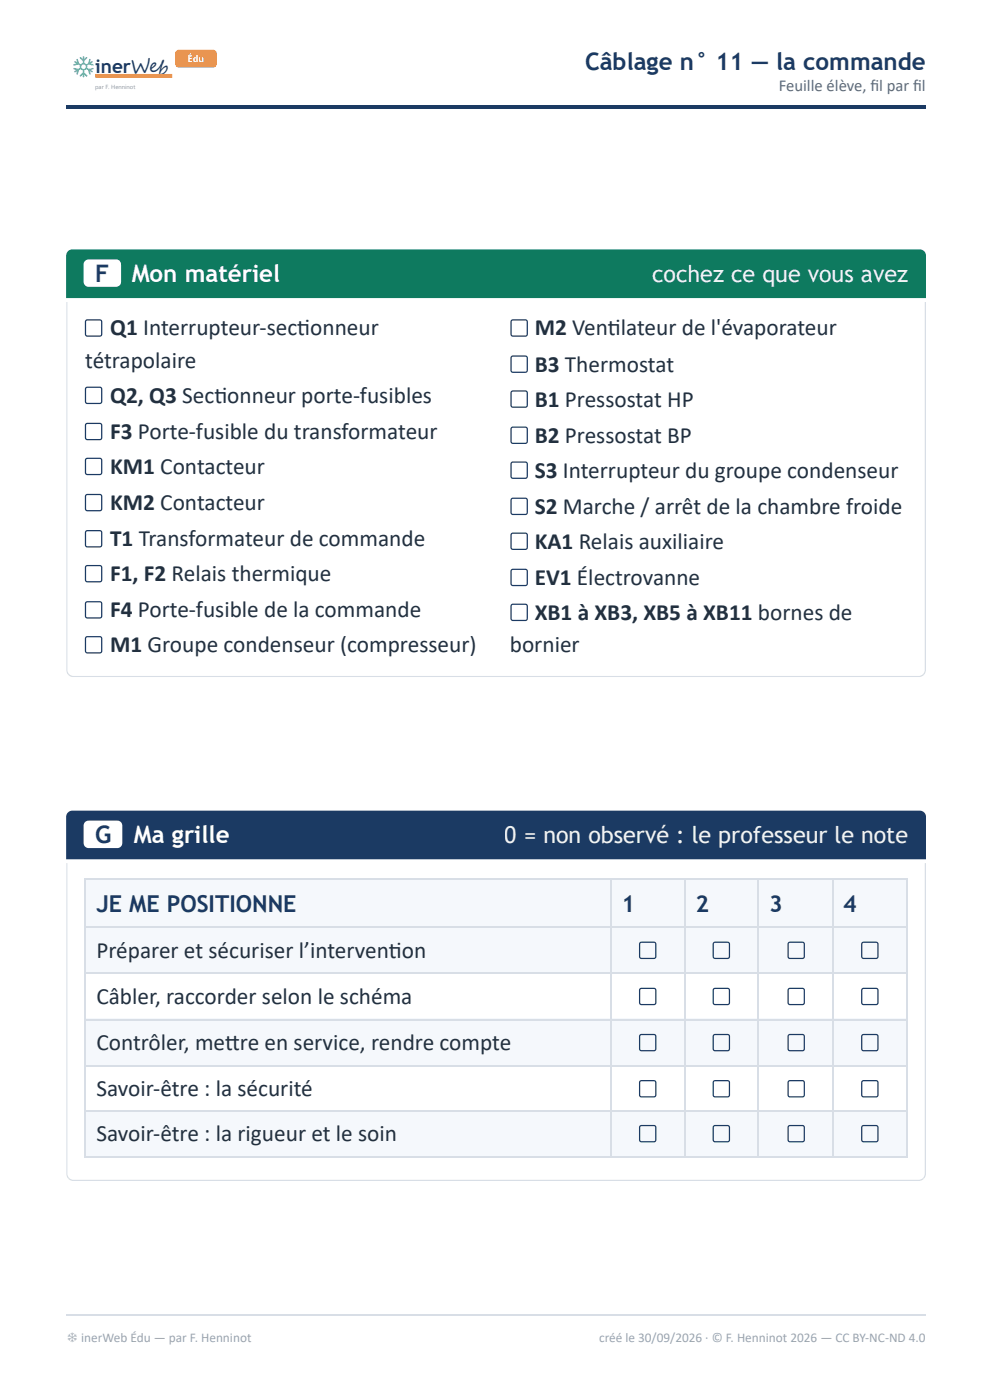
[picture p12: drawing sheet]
<svg xmlns="http://www.w3.org/2000/svg" width="210mm" height="297mm" viewBox="0 0 210 297" stroke-linecap="round" stroke-linejoin="round" font-family="sans-serif">
<defs><g id="words">
<g font-size="5.1" fill="#1b3a63">
<text x="124" y="14.8">Câblage n° 11 — la commande</text>
<text x="20.2" y="59.8">F</text>
<text x="20.2" y="178.9">G</text>
</g>
<g font-size="5.1" fill="#fff">
<text x="27.9" y="59.8">Mon matériel</text>
<text x="28.4" y="178.9">Ma grille</text>
</g>
<g font-size="4.9" fill="#fff">
<text x="138.2" y="59.8">cochez ce que vous avez</text>
<text x="107.1" y="178.9">0 = non observé : le professeur le note</text>
</g>
<g font-size="4.9" fill="#22303f">
<text x="23.3" y="71.2">Q1 Interrupteur-sectonneur</text>
<text x="63" y="71.2">i</text>
<text x="113.4" y="71.2">M2 Ventlateur de l'évaporateur</text>
<text x="128.9" y="71.2">i</text>
<text x="18.1" y="78.1">tétrapolaire</text>
<text x="113.4" y="78.8">B3 Thermostat</text>
<text x="23.3" y="85.5">Q2, Q3 Sectonneur porte-fusibles</text>
<text x="45.4" y="85.5">i</text>
<text x="113.4" y="86.3">B1 Pressostat HP</text>
<text x="23.3" y="93.1">F3 Porte-fusible du transformateur</text>
<text x="113.4" y="93.9">B2 Pressostat BP</text>
<text x="23.3" y="100.5">KM1 Contacteur</text>
<text x="113.4" y="101.3">S3 Interrupteur du groupe condenseur</text>
<text x="23.3" y="108.2">KM2 Contacteur</text>
<text x="113.4" y="109">S2 Marche / arrêt de la chambre froide</text>
<text x="23.3" y="115.9">T1 Transformateur de commande</text>
<text x="113.4" y="116.4">KA1 Relais auxiliaire</text>
<text x="23.3" y="123.3">F1, F2 Relais thermique</text>
<text x="113.4" y="124.1">EV1 Électrovanne</text>
<text x="23.3" y="131">F4 Porte-fusible de la commande</text>
<text x="113.4" y="131.5">XB1 à XB3, XB5 à XB11 bornes de</text>
<text x="23.3" y="138.4">M1 Groupe condenseur (compresseur)</text>
<text x="108.1" y="138.4">bornier</text>
<text x="20.4" y="203.2">Préparer et sécuriser l’interventon</text>
<text x="82.4" y="203.2">i</text>
<text x="20.4" y="213">Câbler, raccorder selon le schéma</text>
<text x="20.4" y="222.8">Contrôler, metre en service, rendre compte</text>
<text x="47.7" y="222.8">t</text>
<text x="20.4" y="232.6">Savoir-être : la sécurité</text>
<text x="20.4" y="242.1">Savoir-être : la rigueur et le soin</text>
</g>
<g font-size="4.9" fill="#1b3a63">
<text x="20.4" y="193.4">JE ME POSITIONNE</text>
<text x="131.8" y="193.4">1</text>
<text x="147.4" y="193.4">2</text>
<text x="163.1" y="193.4">3</text>
<text x="178.8" y="193.4">4</text>
</g>
<g font-size="4.5" fill="#1b3a63">
<text x="14.5" y="15.8">❄</text>
<text x="14.5" y="15.8">️</text>
</g>
<text font-size="4" fill="#1b3a63" x="20.2" y="15.6">inerWeb</text>
<text font-size="3.5" fill="#5d6b7c" x="165.1" y="19.3">Feuille élève, fi l par fi l</text>
<g font-size="2.8" fill="#9aa5b1">
<text x="14.1" y="284.7">❄ inerWeb Édu — par F. Henninot</text>
<text x="127" y="284.7">créé le 30/09/2026 · © F. Henninot 2026 — CC BY-NC-ND 4.0</text>
</g>
<text font-size="2" fill="#fff" x="39.8" y="13.2">Édu</text>
<text font-size="1.3" fill="#999" x="20.2" y="18.9">par F. Henninot</text>
</g></defs>
<path d="M14 22.2h182.3v.8h-182.3z" fill="#1b3a63"/>
<path d="M20.2 16.1h16.3" fill="none" stroke="#e8914a" stroke-width=".79" stroke-linecap="butt"/>
<path d="M37.4 10.8l.5-.2h7.3a.75 .75 0 0 1 .7 .7v2.3a.75 .75 0 0 1-.7 .7h-7.3a.75 .75 0 0 1-.8-.7v-2.3z" fill="#e8914a"/>
<path d="M14.4 53.3l.9-.4h179.7a1.32 1.32 0 0 1 1.3 1.3v9h-182.3v-9z" fill="#0e7a5f"/>
<path d="M18 55.3l.8-.3h5.8a1.06 1.06 0 0 1 1.1 1.1v3.7a1.06 1.06 0 0 1-1.1 1.1h-5.8a1.06 1.06 0 0 1-1.1-1.1v-3.7z" fill="#fff"/>
<g fill="#d8dee6">
<path d="M14 142.7h182.3v1h-182.3z"/>
<path d="M195.3 64h1v79.7h-1z"/>
<path d="M14 64h1v79.7h-1z"/>
</g>
<g fill="none" stroke="#1b3a63" stroke-width=".26">
<path d="M18.2 68l.3-.1 2.9 .1 .2 .3-.2 2.9-.2 .1-3-.1-.1-.3zM108.5 68l.2-.1 3 .1 .1 .3-.1 2.9-.3 .1-2.9-.1-.2-.3zM108.5 75.7l.2-.2 3 .2 .1 .2-.1 3-.3 .1-2.9-.1-.2-.3zM18.2 82.3l.3-.1 2.9 .1 .2 .3-.2 2.9-.2 .1-3-.1-.1-.3zM18.2 89.9l.3-.1 2.9 .1 .2 .3-.2 2.9-.2 .2-3-.2-.1-.2zM18.2 97.4l.3-.2 2.9 .2 .2 .2-.2 3-.2 .1-3-.1-.1-.3zM108.5 83.1l.2-.2 3 .2 .1 .2-.1 3-.3 .1-2.9-.1-.2-.3zM108.5 90.7l.2-.1 3 .1 .1 .3-.1 2.9-.3 .2-2.9-.2-.2-.2zM108.5 98.1l.2-.1 3 .1 .1 .3-.1 3-.3 .1-2.9-.1-.2-.3zM18.2 105l.3-.1 2.9 .1 .2 .3-.2 2.9-.2 .1-3-.1-.1-.2zM18.2 112.7l.3-.1 2.9 .1 .2 .3-.2 2.9-.2 .1-3-.1-.1-.3zM108.5 105.8l.2-.1 3 .1 .1 .3-.1 2.9-.3 .1-2.9-.1-.2-.3z"/>
<path d="M108.5 113.2l.2-.1 3 .1 .1 .3-.1 2.9-.3 .1-2.9-.1-.2-.2zM18.2 120.1l.3-.1 2.9 .1 .2 .3-.2 2.9-.2 .1-3-.1-.1-.3zM18.2 127.8l.3-.1 2.9 .1 .2 .3-.2 2.9-.2 .1-3-.1-.1-.3zM18.2 135.2l.3-.1 2.9 .1 .2 .3-.2 2.9-.2 .1-3-.1-.1-.3zM108.5 120.9l.2-.1 3 .1 .1 .3-.1 2.9-.3 .1-2.9-.1-.2-.3zM108.5 128.3l.2-.1 3 .1 .1 .3-.1 2.9-.3 .1-2.9-.1-.2-.3z"/>
</g>
<path d="M14.4 172.4l.9-.4h179.7a1.32 1.32 0 0 1 1.3 1.3v9h-182.3v-9z" fill="#1b3a63"/>
<path d="M18 174.4l.8-.3h6.1a1.06 1.06 0 0 1 1 1.1v3.7a1.06 1.06 0 0 1-1 1h-6.1a1.06 1.06 0 0 1-1.1-1v-3.7z" fill="#fff"/>
<g fill="#d8dee6">
<path d="M14 249.6h182.3v1h-182.3z"/>
<path d="M195.3 183.1h1v67.5h-1z"/>
<path d="M14 183.1h1v67.5h-1z"/>
</g>
<g fill="#f5f8fc">
<path d="M18.3 186.5h111.3v10.4h-111.3z"/>
<path d="M129.6 186.5h15.7v10.4h-15.7z"/>
<path d="M145.3 186.5h15.6v10.4h-15.6z"/>
<path d="M160.9 186.5h15.6v10.4h-15.6z"/>
<path d="M176.5 186.5h15.6v10.4h-15.6z"/>
<path d="M18.3 196.9h111.3v9.5h-111.3z"/>
<path d="M129.6 196.9h15.7v9.5h-15.7z"/>
<path d="M145.3 196.9h15.6v9.5h-15.6z"/>
<path d="M160.9 196.9h15.6v9.5h-15.6z"/>
<path d="M176.5 196.9h15.6v9.5h-15.6z"/>
<path d="M18.3 216.2h111.3v9.8h-111.3z"/>
<path d="M129.6 216.2h15.7v9.8h-15.7z"/>
<path d="M145.3 216.2h15.6v9.8h-15.6z"/>
<path d="M160.9 216.2h15.6v9.8h-15.6z"/>
<path d="M176.5 216.2h15.6v9.8h-15.6z"/>
<path d="M18.3 235.7h111.3v9.8h-111.3z"/>
<path d="M129.6 235.7h15.7v9.8h-15.7z"/>
<path d="M145.3 235.7h15.6v9.8h-15.6z"/>
<path d="M160.9 235.7h15.6v9.8h-15.6z"/>
<path d="M176.5 235.7h15.6v9.8h-15.6z"/>
</g>
<g fill="none" stroke="#d8dee6" stroke-width=".26">
<path d="M18 186.4h174.4M18 196.7h174.4M18.1 186.3v59.2M129.5 186.3v59.2M145.1 186.3v59.2M160.7 186.3v59.2M176.6 186.3v59.2M192.2 186.3v59.2M18 206.5h174.4M18 216.3h174.4M18 226.1h174.4M18 235.6h174.4"/>
<path d="M18 245.4h174.4M14 279h182.3"/>
</g>
<g fill="none" stroke="#1b3a63" stroke-width=".26">
<path d="M135.7 200l.3-.1 2.9 .1 .1 .3-.1 2.9-.3 .1-2.9-.1-.1-.3zM135.7 209.8l.3-.1 2.9 .1 .1 .3-.1 2.9-.3 .1-2.9-.1-.1-.3zM135.7 219.6l.3-.1 2.9 .1 .1 .3-.1 2.9-.3 .1-2.9-.1-.1-.3zM151.3 200l.3-.1 2.9 .1 .1 .3-.1 2.9-.2 .1-3-.1-.1-.3zM151.3 209.8l.3-.1 2.9 .1 .1 .3-.1 2.9-.2 .1-3-.1-.1-.3zM151.3 219.6l.3-.1 2.9 .1 .1 .3-.1 2.9-.2 .1-3-.1-.1-.3zM167.2 200l.3-.1 2.9 .1 .1 .3-.1 2.9-.3 .1-2.9-.1-.1-.3zM167.2 209.8l.3-.1 2.9 .1 .1 .3-.1 2.9-.3 .1-2.9-.1-.1-.3zM167.2 219.6l.3-.1 2.9 .1 .1 .3-.1 2.9-.3 .1-2.9-.1-.1-.3zM182.8 200l.3-.1 2.9 .1 .1 .3-.1 2.9-.3 .1-2.9-.1-.1-.3zM182.8 209.8l.3-.1 2.9 .1 .1 .3-.1 2.9-.3 .1-2.9-.1-.1-.3zM182.8 219.6l.3-.1 2.9 .1 .1 .3-.1 2.9-.3 .1-2.9-.1-.1-.3z"/>
<path d="M135.7 229.4l.3-.1 2.9 .1 .1 .3-.1 2.9-.3 .1-2.9-.1-.1-.3zM135.7 238.9l.3-.1 2.9 .1 .1 .3-.1 2.9-.3 .1-2.9-.1-.1-.3zM151.3 229.4l.3-.1 2.9 .1 .1 .3-.1 2.9-.2 .1-3-.1-.1-.3zM151.3 238.9l.3-.1 2.9 .1 .1 .3-.1 2.9-.2 .1-3-.1-.1-.3zM167.2 229.4l.3-.1 2.9 .1 .1 .3-.1 2.9-.3 .1-2.9-.1-.1-.3zM167.2 238.9l.3-.1 2.9 .1 .1 .3-.1 2.9-.3 .1-2.9-.1-.1-.3zM182.8 229.4l.3-.1 2.9 .1 .1 .3-.1 2.9-.3 .1-2.9-.1-.1-.3zM182.8 238.9l.3-.1 2.9 .1 .1 .3-.1 2.9-.3 .1-2.9-.1-.1-.3z"/>
</g>
<use href="#words"/>
</svg>
